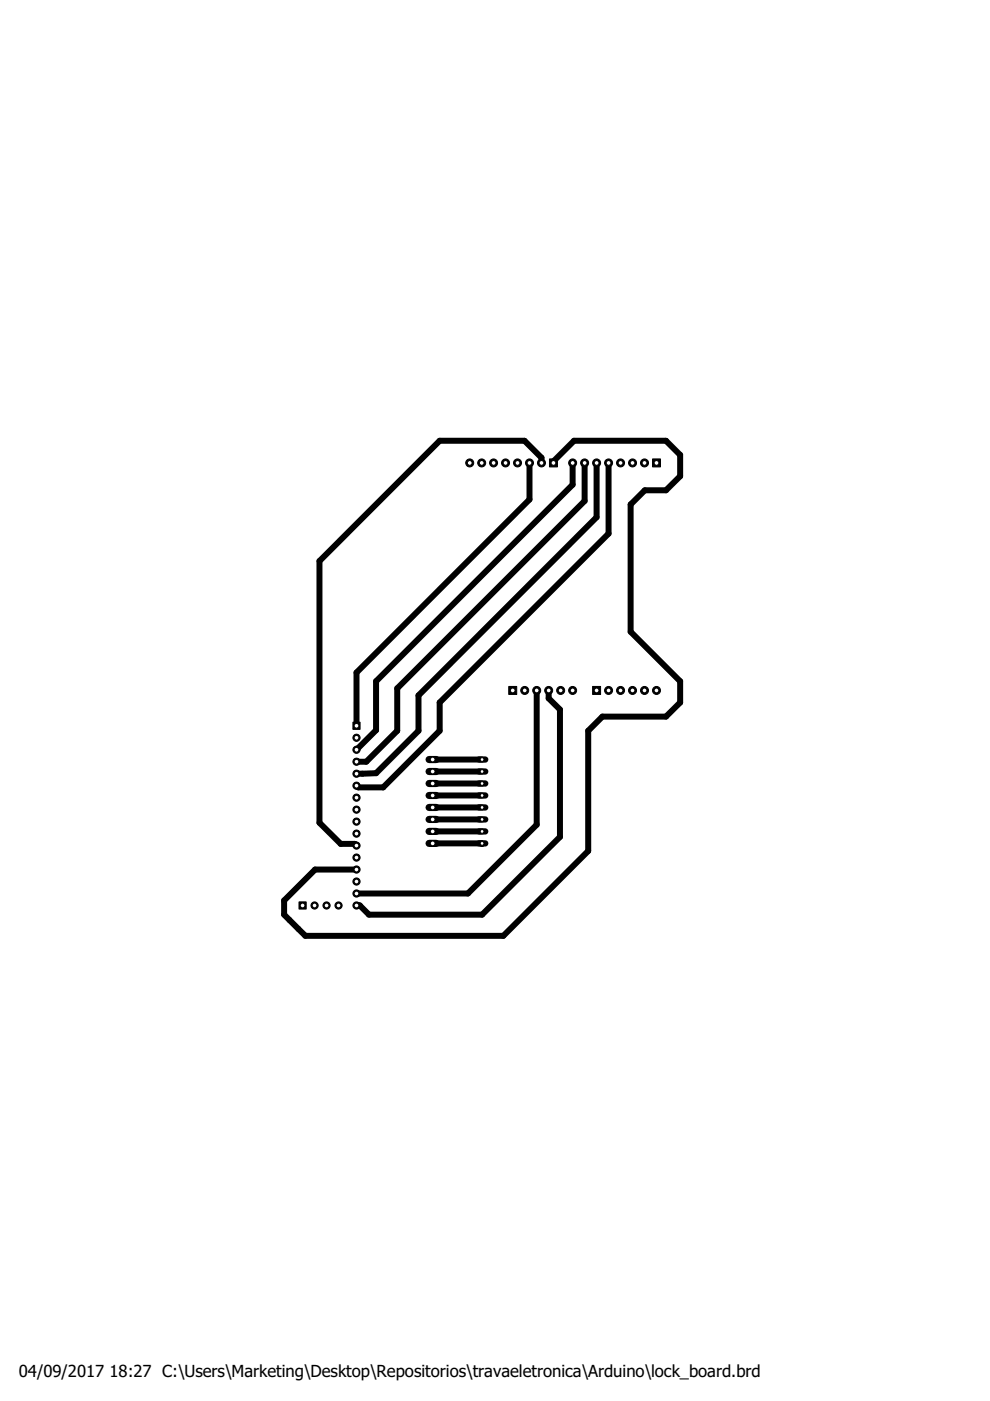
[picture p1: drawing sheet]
<svg xmlns="http://www.w3.org/2000/svg" width="210mm" height="297mm" viewBox="0 0 210 297" stroke-linecap="round" stroke-linejoin="round" font-family="sans-serif">
<defs><g id="words">
<g font-size="3.5">
<text x="4" y="291.9">04/09/2017</text>
<text x="23.2" y="291.9">18:27 C:\Users\Marketing\Desktop\Repositorios\travaeletronica\Arduino\lock_board.brd</text>
</g>
</g></defs>
<g fill="none" stroke="#000" stroke-width="1.3">
<path d="M112.3 98.1v7.8l-36.7 36.7v11.3M114.8 98.1v-1.1l-3.6-3.5h-18l-25.5 25.5v55.4l4.5 4.5h3l.4 .4M117.3 98.1v-.3l4.4-4.3h19.5l3 3v4.5l-3 2.9h-4.5l-3 3.1v26.9l10.5 10.5v4.5l-3 3h-13.5l-3 3v25.5l-18 18h-42l-4.5-4.5v-3l6.6-6.5h8.8M121.4 98.1v4.7l-41.7 41.6v10.4l-4.1 4.2M124 98.1v8.1l-39.8 39.7v9l-6.5 6.6h-2.1M126.5 98.1v11.6l-37.8 37.7v7.5l-9 9-4.1 .1M129 98.1v15l-35.8 35.8v6l-12 12h-5.3l-.3-.3M113.8 146.4v28.5l-14.6 14.5h-23.6M116.3 146.4v1.7l2.4 2.3v27l-16.5 16.5h-24l-1.9-1.9h-.7M91.7 161h10.5M91.7 163.6h10.5M91.7 166.1h10.5"/>
<path d="M91.7 168.7h10.5M91.7 178.8h10.5M91.7 176.3h10.5M91.7 171.2h10.5M91.7 173.7h10.5"/>
</g>
<circle cx="111.3" cy="146.4" r=".85" fill="#000" stroke="#000" stroke-width=".21"/>
<circle cx="111.3" cy="146.4" r=".51" fill="#fff" stroke="#000" stroke-width=".21"/>
<circle cx="113.8" cy="146.4" r=".85" fill="#000" stroke="#000" stroke-width=".21"/>
<circle cx="113.8" cy="146.4" r=".51" fill="#fff" stroke="#000" stroke-width=".21"/>
<path d="M125.6 145.5h1.7v1.7h-1.7z" fill="#000" stroke="#000" stroke-width=".21"/>
<circle cx="126.5" cy="146.4" r=".51" fill="#fff" stroke="#000" stroke-width=".21"/>
<circle cx="129" cy="146.4" r=".85" fill="#000" stroke="#000" stroke-width=".21"/>
<circle cx="129" cy="146.4" r=".51" fill="#fff" stroke="#000" stroke-width=".21"/>
<circle cx="131.6" cy="146.4" r=".85" fill="#000" stroke="#000" stroke-width=".21"/>
<circle cx="131.6" cy="146.4" r=".51" fill="#fff" stroke="#000" stroke-width=".21"/>
<circle cx="134.1" cy="146.4" r=".85" fill="#000" stroke="#000" stroke-width=".21"/>
<circle cx="134.1" cy="146.4" r=".51" fill="#fff" stroke="#000" stroke-width=".21"/>
<circle cx="136.7" cy="146.4" r=".85" fill="#000" stroke="#000" stroke-width=".21"/>
<circle cx="136.7" cy="146.4" r=".51" fill="#fff" stroke="#000" stroke-width=".21"/>
<circle cx="139.2" cy="146.4" r=".85" fill="#000" stroke="#000" stroke-width=".21"/>
<circle cx="139.2" cy="146.4" r=".51" fill="#fff" stroke="#000" stroke-width=".21"/>
<circle cx="99.6" cy="98.1" r=".85" fill="#000" stroke="#000" stroke-width=".21"/>
<circle cx="99.6" cy="98.1" r=".51" fill="#fff" stroke="#000" stroke-width=".21"/>
<path d="M138.3 97.3h1.7v1.7h-1.7z" fill="#000" stroke="#000" stroke-width=".21"/>
<circle cx="139.2" cy="98.1" r=".51" fill="#fff" stroke="#000" stroke-width=".21"/>
<circle cx="136.7" cy="98.1" r=".85" fill="#000" stroke="#000" stroke-width=".21"/>
<circle cx="136.7" cy="98.1" r=".51" fill="#fff" stroke="#000" stroke-width=".21"/>
<circle cx="134.1" cy="98.1" r=".85" fill="#000" stroke="#000" stroke-width=".21"/>
<circle cx="134.1" cy="98.1" r=".51" fill="#fff" stroke="#000" stroke-width=".21"/>
<circle cx="131.6" cy="98.1" r=".85" fill="#000" stroke="#000" stroke-width=".21"/>
<circle cx="131.6" cy="98.1" r=".51" fill="#fff" stroke="#000" stroke-width=".21"/>
<circle cx="129" cy="98.1" r=".85" fill="#000" stroke="#000" stroke-width=".21"/>
<circle cx="129" cy="98.1" r=".51" fill="#fff" stroke="#000" stroke-width=".21"/>
<circle cx="126.5" cy="98.1" r=".85" fill="#000" stroke="#000" stroke-width=".21"/>
<circle cx="126.5" cy="98.1" r=".51" fill="#fff" stroke="#000" stroke-width=".21"/>
<circle cx="124" cy="98.1" r=".85" fill="#000" stroke="#000" stroke-width=".21"/>
<circle cx="124" cy="98.1" r=".51" fill="#fff" stroke="#000" stroke-width=".21"/>
<circle cx="121.4" cy="98.1" r=".85" fill="#000" stroke="#000" stroke-width=".21"/>
<circle cx="121.4" cy="98.1" r=".51" fill="#fff" stroke="#000" stroke-width=".21"/>
<path d="M116.5 97.3h1.7v1.7h-1.7z" fill="#000" stroke="#000" stroke-width=".21"/>
<circle cx="117.3" cy="98.1" r=".51" fill="#fff" stroke="#000" stroke-width=".21"/>
<circle cx="114.8" cy="98.1" r=".85" fill="#000" stroke="#000" stroke-width=".21"/>
<circle cx="114.8" cy="98.1" r=".51" fill="#fff" stroke="#000" stroke-width=".21"/>
<circle cx="112.3" cy="98.1" r=".85" fill="#000" stroke="#000" stroke-width=".21"/>
<circle cx="112.3" cy="98.1" r=".51" fill="#fff" stroke="#000" stroke-width=".21"/>
<circle cx="109.7" cy="98.1" r=".85" fill="#000" stroke="#000" stroke-width=".21"/>
<circle cx="109.7" cy="98.1" r=".51" fill="#fff" stroke="#000" stroke-width=".21"/>
<circle cx="107.2" cy="98.1" r=".85" fill="#000" stroke="#000" stroke-width=".21"/>
<circle cx="107.2" cy="98.1" r=".51" fill="#fff" stroke="#000" stroke-width=".21"/>
<circle cx="104.6" cy="98.1" r=".85" fill="#000" stroke="#000" stroke-width=".21"/>
<circle cx="104.6" cy="98.1" r=".51" fill="#fff" stroke="#000" stroke-width=".21"/>
<circle cx="116.3" cy="146.4" r=".85" fill="#000" stroke="#000" stroke-width=".21"/>
<circle cx="116.3" cy="146.4" r=".51" fill="#fff" stroke="#000" stroke-width=".21"/>
<circle cx="118.9" cy="146.4" r=".85" fill="#000" stroke="#000" stroke-width=".21"/>
<circle cx="118.9" cy="146.4" r=".51" fill="#fff" stroke="#000" stroke-width=".21"/>
<circle cx="102.1" cy="98.1" r=".85" fill="#000" stroke="#000" stroke-width=".21"/>
<circle cx="102.1" cy="98.1" r=".51" fill="#fff" stroke="#000" stroke-width=".21"/>
<path d="M107.9 145.5h1.7v1.7h-1.7z" fill="#000" stroke="#000" stroke-width=".21"/>
<circle cx="108.7" cy="146.4" r=".51" fill="#fff" stroke="#000" stroke-width=".21"/>
<circle cx="121.4" cy="146.4" r=".85" fill="#000" stroke="#000" stroke-width=".21"/>
<circle cx="121.4" cy="146.4" r=".51" fill="#fff" stroke="#000" stroke-width=".21"/>
<path d="M91 178.8h1.5" fill="none" stroke="#000" stroke-width="1.5"/>
<circle cx="91.7" cy="178.8" r=".51" fill="#fff" stroke="#000" stroke-width=".21"/>
<path d="M91 176.3h1.5" fill="none" stroke="#000" stroke-width="1.5"/>
<circle cx="91.7" cy="176.3" r=".51" fill="#fff" stroke="#000" stroke-width=".21"/>
<path d="M91 173.7h1.5" fill="none" stroke="#000" stroke-width="1.5"/>
<circle cx="91.7" cy="173.7" r=".51" fill="#fff" stroke="#000" stroke-width=".21"/>
<path d="M91 171.2h1.5" fill="none" stroke="#000" stroke-width="1.5"/>
<circle cx="91.7" cy="171.2" r=".51" fill="#fff" stroke="#000" stroke-width=".21"/>
<path d="M91 168.7h1.5" fill="none" stroke="#000" stroke-width="1.5"/>
<circle cx="91.7" cy="168.7" r=".51" fill="#fff" stroke="#000" stroke-width=".21"/>
<path d="M91 166.1h1.5" fill="none" stroke="#000" stroke-width="1.5"/>
<circle cx="91.7" cy="166.1" r=".51" fill="#fff" stroke="#000" stroke-width=".21"/>
<path d="M91 163.6h1.5" fill="none" stroke="#000" stroke-width="1.5"/>
<circle cx="91.7" cy="163.6" r=".51" fill="#fff" stroke="#000" stroke-width=".21"/>
<path d="M91 161h1.5" fill="none" stroke="#000" stroke-width="1.5"/>
<circle cx="91.7" cy="161" r=".51" fill="#fff" stroke="#000" stroke-width=".21"/>
<path d="M74.8 153.1h1.5v1.5h-1.5z" fill="#000" stroke="#000" stroke-width=".21"/>
<circle cx="75.6" cy="153.9" r=".51" fill="#fff" stroke="#000" stroke-width=".21"/>
<circle cx="75.6" cy="156.4" r=".76" fill="#000" stroke="#000" stroke-width=".21"/>
<circle cx="75.6" cy="156.4" r=".51" fill="#fff" stroke="#000" stroke-width=".21"/>
<circle cx="75.6" cy="159" r=".76" fill="#000" stroke="#000" stroke-width=".21"/>
<circle cx="75.6" cy="159" r=".51" fill="#fff" stroke="#000" stroke-width=".21"/>
<circle cx="75.6" cy="161.5" r=".76" fill="#000" stroke="#000" stroke-width=".21"/>
<circle cx="75.6" cy="161.5" r=".51" fill="#fff" stroke="#000" stroke-width=".21"/>
<circle cx="75.6" cy="164" r=".76" fill="#000" stroke="#000" stroke-width=".21"/>
<circle cx="75.6" cy="164" r=".51" fill="#fff" stroke="#000" stroke-width=".21"/>
<circle cx="75.6" cy="166.6" r=".76" fill="#000" stroke="#000" stroke-width=".21"/>
<circle cx="75.6" cy="166.6" r=".51" fill="#fff" stroke="#000" stroke-width=".21"/>
<circle cx="75.6" cy="169.1" r=".76" fill="#000" stroke="#000" stroke-width=".21"/>
<circle cx="75.6" cy="169.1" r=".51" fill="#fff" stroke="#000" stroke-width=".21"/>
<circle cx="75.6" cy="171.7" r=".76" fill="#000" stroke="#000" stroke-width=".21"/>
<circle cx="75.6" cy="171.7" r=".51" fill="#fff" stroke="#000" stroke-width=".21"/>
<circle cx="75.6" cy="174.2" r=".76" fill="#000" stroke="#000" stroke-width=".21"/>
<circle cx="75.6" cy="174.2" r=".51" fill="#fff" stroke="#000" stroke-width=".21"/>
<circle cx="75.6" cy="176.7" r=".76" fill="#000" stroke="#000" stroke-width=".21"/>
<circle cx="75.6" cy="176.7" r=".51" fill="#fff" stroke="#000" stroke-width=".21"/>
<circle cx="75.6" cy="179.3" r=".76" fill="#000" stroke="#000" stroke-width=".21"/>
<circle cx="75.6" cy="179.3" r=".51" fill="#fff" stroke="#000" stroke-width=".21"/>
<circle cx="75.6" cy="181.8" r=".76" fill="#000" stroke="#000" stroke-width=".21"/>
<circle cx="75.6" cy="181.8" r=".51" fill="#fff" stroke="#000" stroke-width=".21"/>
<circle cx="75.6" cy="184.4" r=".76" fill="#000" stroke="#000" stroke-width=".21"/>
<circle cx="75.6" cy="184.4" r=".51" fill="#fff" stroke="#000" stroke-width=".21"/>
<circle cx="75.6" cy="186.9" r=".76" fill="#000" stroke="#000" stroke-width=".21"/>
<circle cx="75.6" cy="186.9" r=".51" fill="#fff" stroke="#000" stroke-width=".21"/>
<circle cx="75.6" cy="189.4" r=".76" fill="#000" stroke="#000" stroke-width=".21"/>
<circle cx="75.6" cy="189.4" r=".51" fill="#fff" stroke="#000" stroke-width=".21"/>
<circle cx="75.6" cy="192" r=".76" fill="#000" stroke="#000" stroke-width=".21"/>
<circle cx="75.6" cy="192" r=".51" fill="#fff" stroke="#000" stroke-width=".21"/>
<path d="M63.4 191.2h1.5v1.5h-1.5z" fill="#000" stroke="#000" stroke-width=".21"/>
<circle cx="64.2" cy="192" r=".51" fill="#fff" stroke="#000" stroke-width=".21"/>
<circle cx="66.7" cy="192" r=".76" fill="#000" stroke="#000" stroke-width=".21"/>
<circle cx="66.7" cy="192" r=".51" fill="#fff" stroke="#000" stroke-width=".21"/>
<circle cx="69.2" cy="192" r=".76" fill="#000" stroke="#000" stroke-width=".21"/>
<circle cx="69.2" cy="192" r=".51" fill="#fff" stroke="#000" stroke-width=".21"/>
<circle cx="71.8" cy="192" r=".76" fill="#000" stroke="#000" stroke-width=".21"/>
<circle cx="71.8" cy="192" r=".51" fill="#fff" stroke="#000" stroke-width=".21"/>
<path d="M101.6 178.8h1.3" fill="none" stroke="#000" stroke-width="1.3"/>
<circle cx="102.2" cy="178.8" r=".4" fill="#fff" stroke="#000" stroke-width=".21"/>
<path d="M101.6 176.3h1.3" fill="none" stroke="#000" stroke-width="1.3"/>
<circle cx="102.2" cy="176.3" r=".4" fill="#fff" stroke="#000" stroke-width=".21"/>
<path d="M101.6 173.7h1.3" fill="none" stroke="#000" stroke-width="1.3"/>
<circle cx="102.2" cy="173.7" r=".4" fill="#fff" stroke="#000" stroke-width=".21"/>
<path d="M101.6 171.2h1.3" fill="none" stroke="#000" stroke-width="1.3"/>
<circle cx="102.2" cy="171.2" r=".4" fill="#fff" stroke="#000" stroke-width=".21"/>
<path d="M101.6 168.7h1.3" fill="none" stroke="#000" stroke-width="1.3"/>
<circle cx="102.2" cy="168.7" r=".4" fill="#fff" stroke="#000" stroke-width=".21"/>
<path d="M101.6 166.1h1.3" fill="none" stroke="#000" stroke-width="1.3"/>
<circle cx="102.2" cy="166.1" r=".4" fill="#fff" stroke="#000" stroke-width=".21"/>
<path d="M101.6 163.6h1.3" fill="none" stroke="#000" stroke-width="1.3"/>
<circle cx="102.2" cy="163.6" r=".4" fill="#fff" stroke="#000" stroke-width=".21"/>
<path d="M101.6 161h1.3" fill="none" stroke="#000" stroke-width="1.3"/>
<circle cx="102.2" cy="161" r=".4" fill="#fff" stroke="#000" stroke-width=".21"/>
<use href="#words"/>
</svg>
